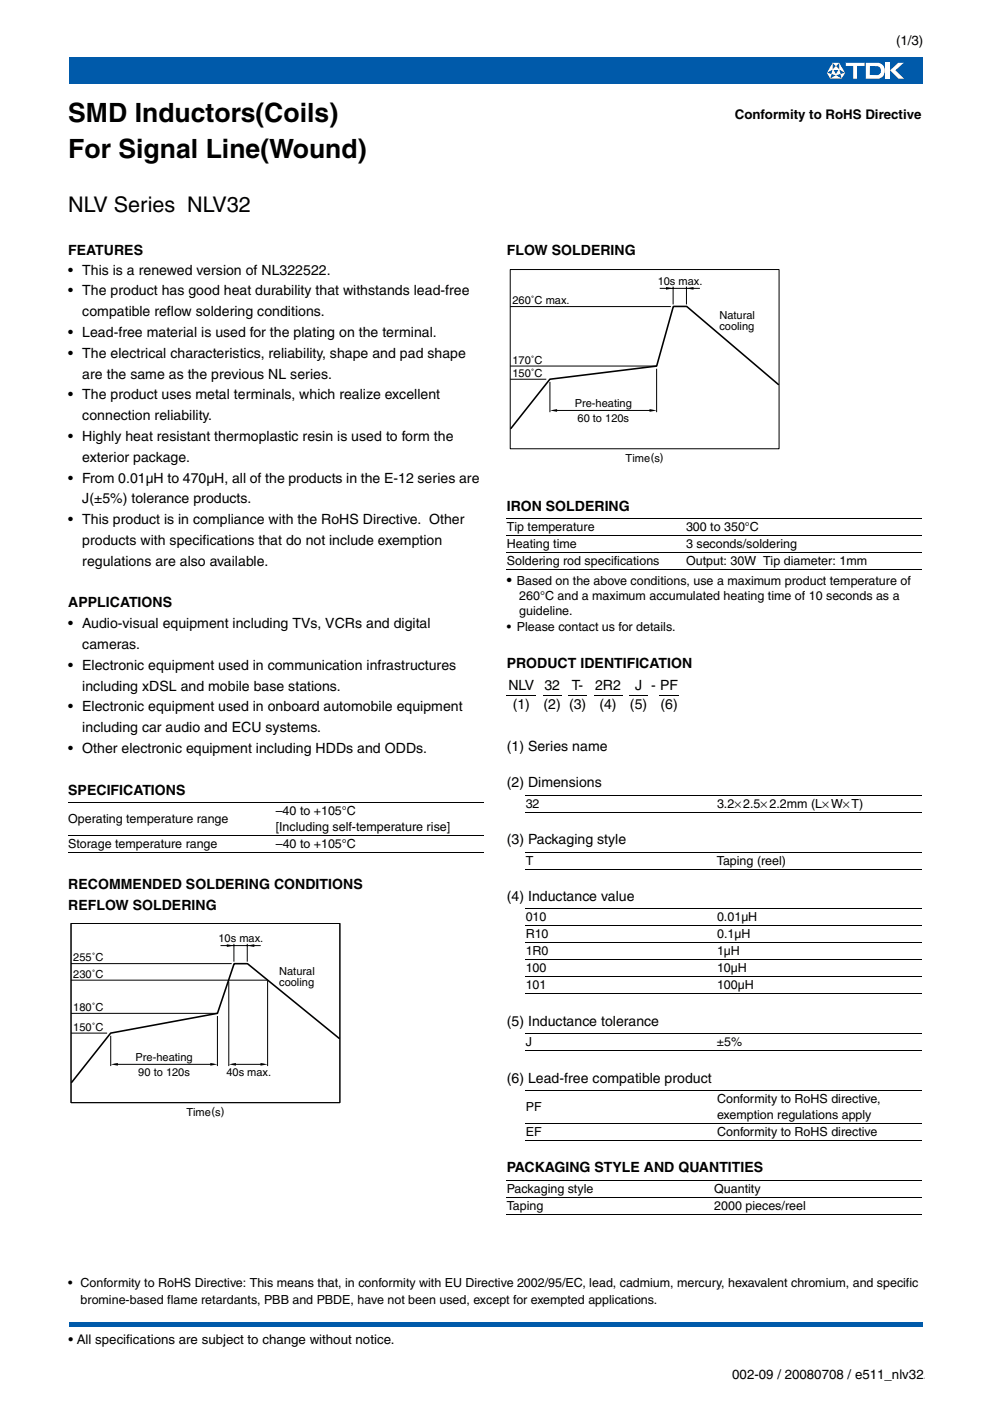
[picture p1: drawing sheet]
<svg xmlns="http://www.w3.org/2000/svg" width="210mm" height="297mm" viewBox="0 0 210 297" stroke-linecap="round" stroke-linejoin="round" font-family="sans-serif">
<defs><g id="words">
<g font-size="5.6">
<text x="14.5" y="25.8">SMD Inductors(Coils)</text>
<text x="14.5" y="33.5">For Signal Line(Wound)</text>
</g>
<text font-size="4.6" x="14.5" y="45">NLV Series NLV32</text>
<g font-size="3">
<text x="14.5" y="54">FEATURES</text>
<text x="107.5" y="54">FLOW SOLDERING</text>
<text x="14.5" y="58.2">• This is a renewed version of NL322522.</text>
<text x="14.5" y="62.6">• The product has good heat durability that withstands lead-free</text>
<text x="14.5" y="71.5">• Lead-free material is used for the plating on the terminal.</text>
<text x="17.4" y="67.1">compatible reflow soldering conditions.</text>
<text x="14.5" y="75.9">• The electrical characteristics, reliability, shape and pad shape</text>
<text x="17.4" y="80.3">are the same as the previous NL series.</text>
<text x="14.5" y="84.7">• The product uses metal terminals, which realize excellent</text>
<text x="17.4" y="89.1">connection reliability.</text>
<text x="14.5" y="93.5">• Highly heat resistant thermoplastic resin is used to form the</text>
<text x="17.4" y="97.9">exterior package.</text>
<text x="14.5" y="102.3">• From 0.01µH to 470µH, all of the products in the E-12 series are</text>
<text x="17.4" y="106.7">J(±5%) tolerance products.</text>
<text x="14.5" y="111.1">• This product is in compliance with the RoHS Directive. Other</text>
<text x="107.5" y="108.3">IRON SOLDERING</text>
<text x="17.4" y="115.5">products with specifications that do not include exemption</text>
<text x="17.4" y="120">regulations are also available.</text>
<text x="107.5" y="124">•</text>
<text x="14.5" y="128.8">APPLICATIONS</text>
<text x="14.5" y="133.2">• Audio-visual equipment including TVs, VCRs and digital</text>
<text x="17.4" y="137.6">cameras.</text>
<text x="14.5" y="142">• Electronic equipment used in communication infrastructures</text>
<text x="107.5" y="141.7">PRODUCT IDENTIFICATION</text>
<text x="17.4" y="146.4">including xDSL and mobile base stations.</text>
<text x="107.8" y="146.3">NLV</text>
<text x="115.4" y="146.3">32</text>
<text x="121.3" y="146.3">T-</text>
<text x="126.2" y="146.3">2R2</text>
<text x="134.6" y="146.3">J - PF</text>
<text x="14.5" y="150.8">• Electronic equipment used in onboard automobile equipment</text>
<text x="17.4" y="155.3">including car audio and ECU systems.</text>
<text x="108.7" y="150.2">(1)</text>
<text x="115.3" y="150.2">(2) (3)</text>
<text x="127.1" y="150.2">(4)</text>
<text x="133.6" y="150.2">(5)</text>
<text x="140" y="150.2">(6)</text>
<text x="14.5" y="159.7">• Other electronic equipment including HDDs and ODDs.</text>
<text x="107.5" y="159.1">(1) Series name</text>
<text x="107.5" y="166.9">(2) Dimensions</text>
<text x="14.5" y="168.5">SPECIFICATIONS</text>
<text x="107.5" y="179">(3) Packaging style</text>
<text x="14.5" y="188.6">RECOMMENDED SOLDERING CONDITIONS</text>
<text x="107.5" y="191">(4) Inductance value</text>
<text x="14.5" y="193">REFLOW SOLDERING</text>
<text x="107.5" y="217.5">(5) Inductance tolerance</text>
<text x="107.5" y="229.6">(6) Lead-free compatible product</text>
<text x="107.5" y="248.6">PACKAGING STYLE AND QUANTITIES</text>
</g>
<g font-size="2.8">
<text x="190" y="9.6">(1/3)</text>
<text x="155.8" y="25.2">Conformity to RoHS Directive</text>
<text x="14.5" y="284.9">• All specifications are subject to change without notice.</text>
<text x="155.3" y="292.4">002-09 / 20080708 / e511_nlv32.fm</text>
</g>
<g font-size="2.6">
<text x="107.5" y="112.7">Tip temperature</text>
<text x="145.5" y="112.7">300 to 350°C</text>
<text x="107.5" y="116.3">Heating time</text>
<text x="107.5" y="119.9">Soldering rod specifications</text>
<text x="145.5" y="116.3">3 seconds/soldering</text>
<text x="145.5" y="119.9">Output: 30W Tip diameter: 1mm</text>
<text x="109.6" y="124">Based on the above conditions, use a maximum product temperature of</text>
<text x="110.1" y="127.2">260°C and a maximum accumulated heating time of 10 seconds as a</text>
<text x="110.1" y="130.3">guideline.</text>
<text x="107.5" y="133.9">• Please contact us for details.</text>
<text x="58.5" y="172.8">–40 to +105°C</text>
<text x="111.5" y="171.2">32</text>
<text x="152" y="171.2">3.2×2.5×2.2mm (L×W×T)</text>
<text x="14.5" y="174.5">Operating temperature range</text>
<text x="14.5" y="179.8">Storage temperature range</text>
<text x="58.5" y="176.2">[Including self-temperature rise]</text>
<text x="58.5" y="179.8">–40 to +105°C</text>
<text x="111.5" y="183.3">T</text>
<text x="152" y="183.3">Taping (reel)</text>
<text x="111.5" y="195.4">010</text>
<text x="152" y="195.4">0.01µH</text>
<text x="111.5" y="199">R10</text>
<text x="111.5" y="202.6">1R0</text>
<text x="152" y="202.6">1µH</text>
<text x="152" y="199">0.1µH</text>
<text x="111.5" y="206.2">100</text>
<text x="111.5" y="209.8">101</text>
<text x="152" y="206.2">10µH</text>
<text x="152" y="209.8">100µH</text>
<text x="111.5" y="221.8">J</text>
<text x="152" y="221.8">±5%</text>
<text x="152" y="233.9">Conformity to RoHS directive,</text>
<text x="111.5" y="235.6">PF</text>
<text x="152" y="237.3">exemption regulations apply</text>
<text x="111.5" y="240.9">EF</text>
<text x="152.1" y="240.9">Conformity to RoHS directive</text>
<text x="107.5" y="252.9">Packaging style</text>
<text x="107.5" y="256.5">Taping</text>
<text x="151.4" y="252.9">Quantity</text>
<text x="151.4" y="256.5">2000 pieces/reel</text>
<text x="14.5" y="272.8">• Conformity to RoHS Directive: This means that, in conformity with EU Directive 2002/95/EC, lead, cadmium, mercury, hexavalent chromium, and specific</text>
<text x="17.1" y="276.5">bromine-based flame retardants, PBB and PBDE, have not been used, except for exempted applications.</text>
</g>
<g font-size="2.3">
<text x="108.7" y="64.5">260˚C max.</text>
<text x="139.4" y="60.4">10s max.</text>
<text x="152.5" y="67.7">Natural</text>
<text x="152.5" y="70">cooling</text>
<text x="108.7" y="77.1">170˚C</text>
<text x="108.7" y="79.9">150˚C</text>
<text x="121.9" y="86.3">Pre-heating</text>
<text x="122.4" y="89.5">60 to 120s</text>
<text x="132.6" y="98">Time(s)</text>
<text x="15.5" y="203.8">255˚C</text>
<text x="46.3" y="199.7">10s max.</text>
<text x="15.5" y="207.3">230˚C</text>
<text x="59.2" y="206.7">Natural</text>
<text x="59.2" y="209">cooling</text>
<text x="15.5" y="214.4">180˚C</text>
<text x="15.5" y="218.6">150˚C</text>
<text x="28.7" y="224.9">Pre-heating</text>
<text x="29.3" y="228.1">90 to 120s</text>
<text x="48" y="228.1">40s max.</text>
<text x="39.5" y="236.6">Time(s)</text>
</g>
</g></defs>
<path d="M14.6 280.3h181v1h-181z" fill="#005aaa"/>
<path d="M14.6 12h181.4v6h-181.4z" fill="#fff"/>
<path d="M14.6 12.1h181v5.6h-181z" fill="#005aaa"/>
<g fill="#fff">
<path d="M179.3 13.3h4v.7h-1.6v2.7h-.8v-2.7h-1.6z"/>
<path d="M183.6 13.3h2.5a1.73 1.73 0 0 1 1.5 1.7 1.73 1.73 0 0 1-1.4 1.7h-2.6z"/>
</g>
<path d="M184.4 14h1.6a.97 .97 0 0 1 .8 1 .97 .97 0 0 1-.8 .9h-1.6z" fill="#005aaa"/>
<g fill="#fff">
<path d="M187.9 13.3h.8v3.4h-.8z"/>
<path d="M188.7 14.9l1.8-1.6h1.1l-1.8 1.6 1.9 1.8h-1.2z"/>
<path d="M176.5 13.3h1.4l1.3 2.1-.7 1.3h-2.5l-.7-1.3z"/>
</g>
<g fill="#005aaa">
<path d="M176.5 13.4l.7 .6-.7 .7z"/>
<path d="M177.9 13.4v1.3l-.6-.7z"/>
<path d="M175.3 15.4l1.2-.7-.2 1z"/>
<path d="M176.3 15.7l.9 .3-1.2 .6z"/>
<path d="M178 14.7l1.1 .7-.9 .3z"/>
<path d="M177.3 16l.9-.3 .2 .9z"/>
</g>
<path d="M176.5 14.7h1.4l-.7 1.2z" fill="#005aaa" stroke="#fff" stroke-width=".21"/>
<g fill="#fff">
<path d="M196.3 290h11.6v4h-11.6z"/>
<path d="M196.3 289.9h11.7v.3h-11.7z"/>
<path d="M207.7 290h.3v4.2h-.3z"/>
<path d="M196.1 293.8h11.8v.4h-11.8z"/>
<path d="M196.1 289.9h.3v4.1h-.3z"/>
</g>
<path d="M14.5 170.2h87.9M14.5 177.1h87.9M14.5 180.7h87.9" fill="none" stroke="#000" stroke-width=".21"/>
<path d="M14.8 195.7h57.6v41.6h-57.6z" fill="#fff"/>
<g fill="none" stroke="#000" stroke-width=".21">
<path d="M107.5 110h88M107.5 113.6h88M107.5 117.2h88M107.5 120.8h88M107.5 147.4h6.1M115.1 147.4h3.9M120.5 147.4h3.9M125.9 147.4h6M133.4 147.4h4M139.8 147.4h4.2M111.5 168.6h84M111.5 172.2h84"/>
<path d="M15.1 195.8h57v38h-57zM111.5 180.7h84M111.5 184.3h84M111.5 192.7h84M111.5 196.3h84M111.5 199.9h84M15.1 204.3h34M15.1 219h7.6M15.1 214.9h31M15.1 207.8h41.6M23.5 219.6v6.4M46.1 215.4v10.6"/>
<path d="M46.8 200.5h8.5M48.5 208.1v17.9M49.6 200.1v3.8M52.4 200.1v3.8M56.7 208v18M111.5 203.5h84M111.5 207.1h84M111.5 210.7h84M111.5 219.2h84M24.2 225.7h21.1M49.3 225.7h6.7M111.5 222.8h84"/>
<path d="M111.5 231.2h84M111.5 238.2h84M107.5 250.3h88M107.5 253.9h88M107.5 257.5h88M111.5 241.8h84"/>
</g>
<path d="M71.9 220.2l-19.4-15.9h-2.9l-3.5 10.5-22.6 4.2-8.3 10.5" fill="none" stroke="#000" stroke-width=".34"/>
<path d="M48.1 200.2l1.5 .3-1.5 .3zM52.4 200.5l1.5-.3v.6zM23.5 225.7l1.5-.3v.5zM44.6 225.4l1.5 .3-1.5 .2zM48.5 225.7l1.5-.3v.5zM55.2 225.4l1.6 .3-1.6 .2z" fill="#000"/>
<path d="M107.9 57.1h57.6v41.5h-57.6z" fill="#fff"/>
<path d="M165 81.5l-19.4-16.5h-2.8l-3.6 12.6-22.6 2.8-8.3 10.4" fill="none" stroke="#000" stroke-width=".34"/>
<path d="M108.2 57.1h57v38h-57zM108.2 65h34M108.2 77.6h31.1M139.2 78.2v9.2M139.9 61.1h8.5M142.7 60.8v3.7M145.5 60.8v3.7M108.2 80.4h7.6M116.6 81v6.4M117.4 87h21.1" fill="none" stroke="#000" stroke-width=".21"/>
<path d="M141.2 60.9l1.5 .2-1.5 .3zM145.5 61.1l1.5-.2v.5zM116.6 87l1.5-.3v.6zM137.7 86.7l1.5 .3-1.5 .3z" fill="#000"/>
<use href="#words"/>
</svg>
